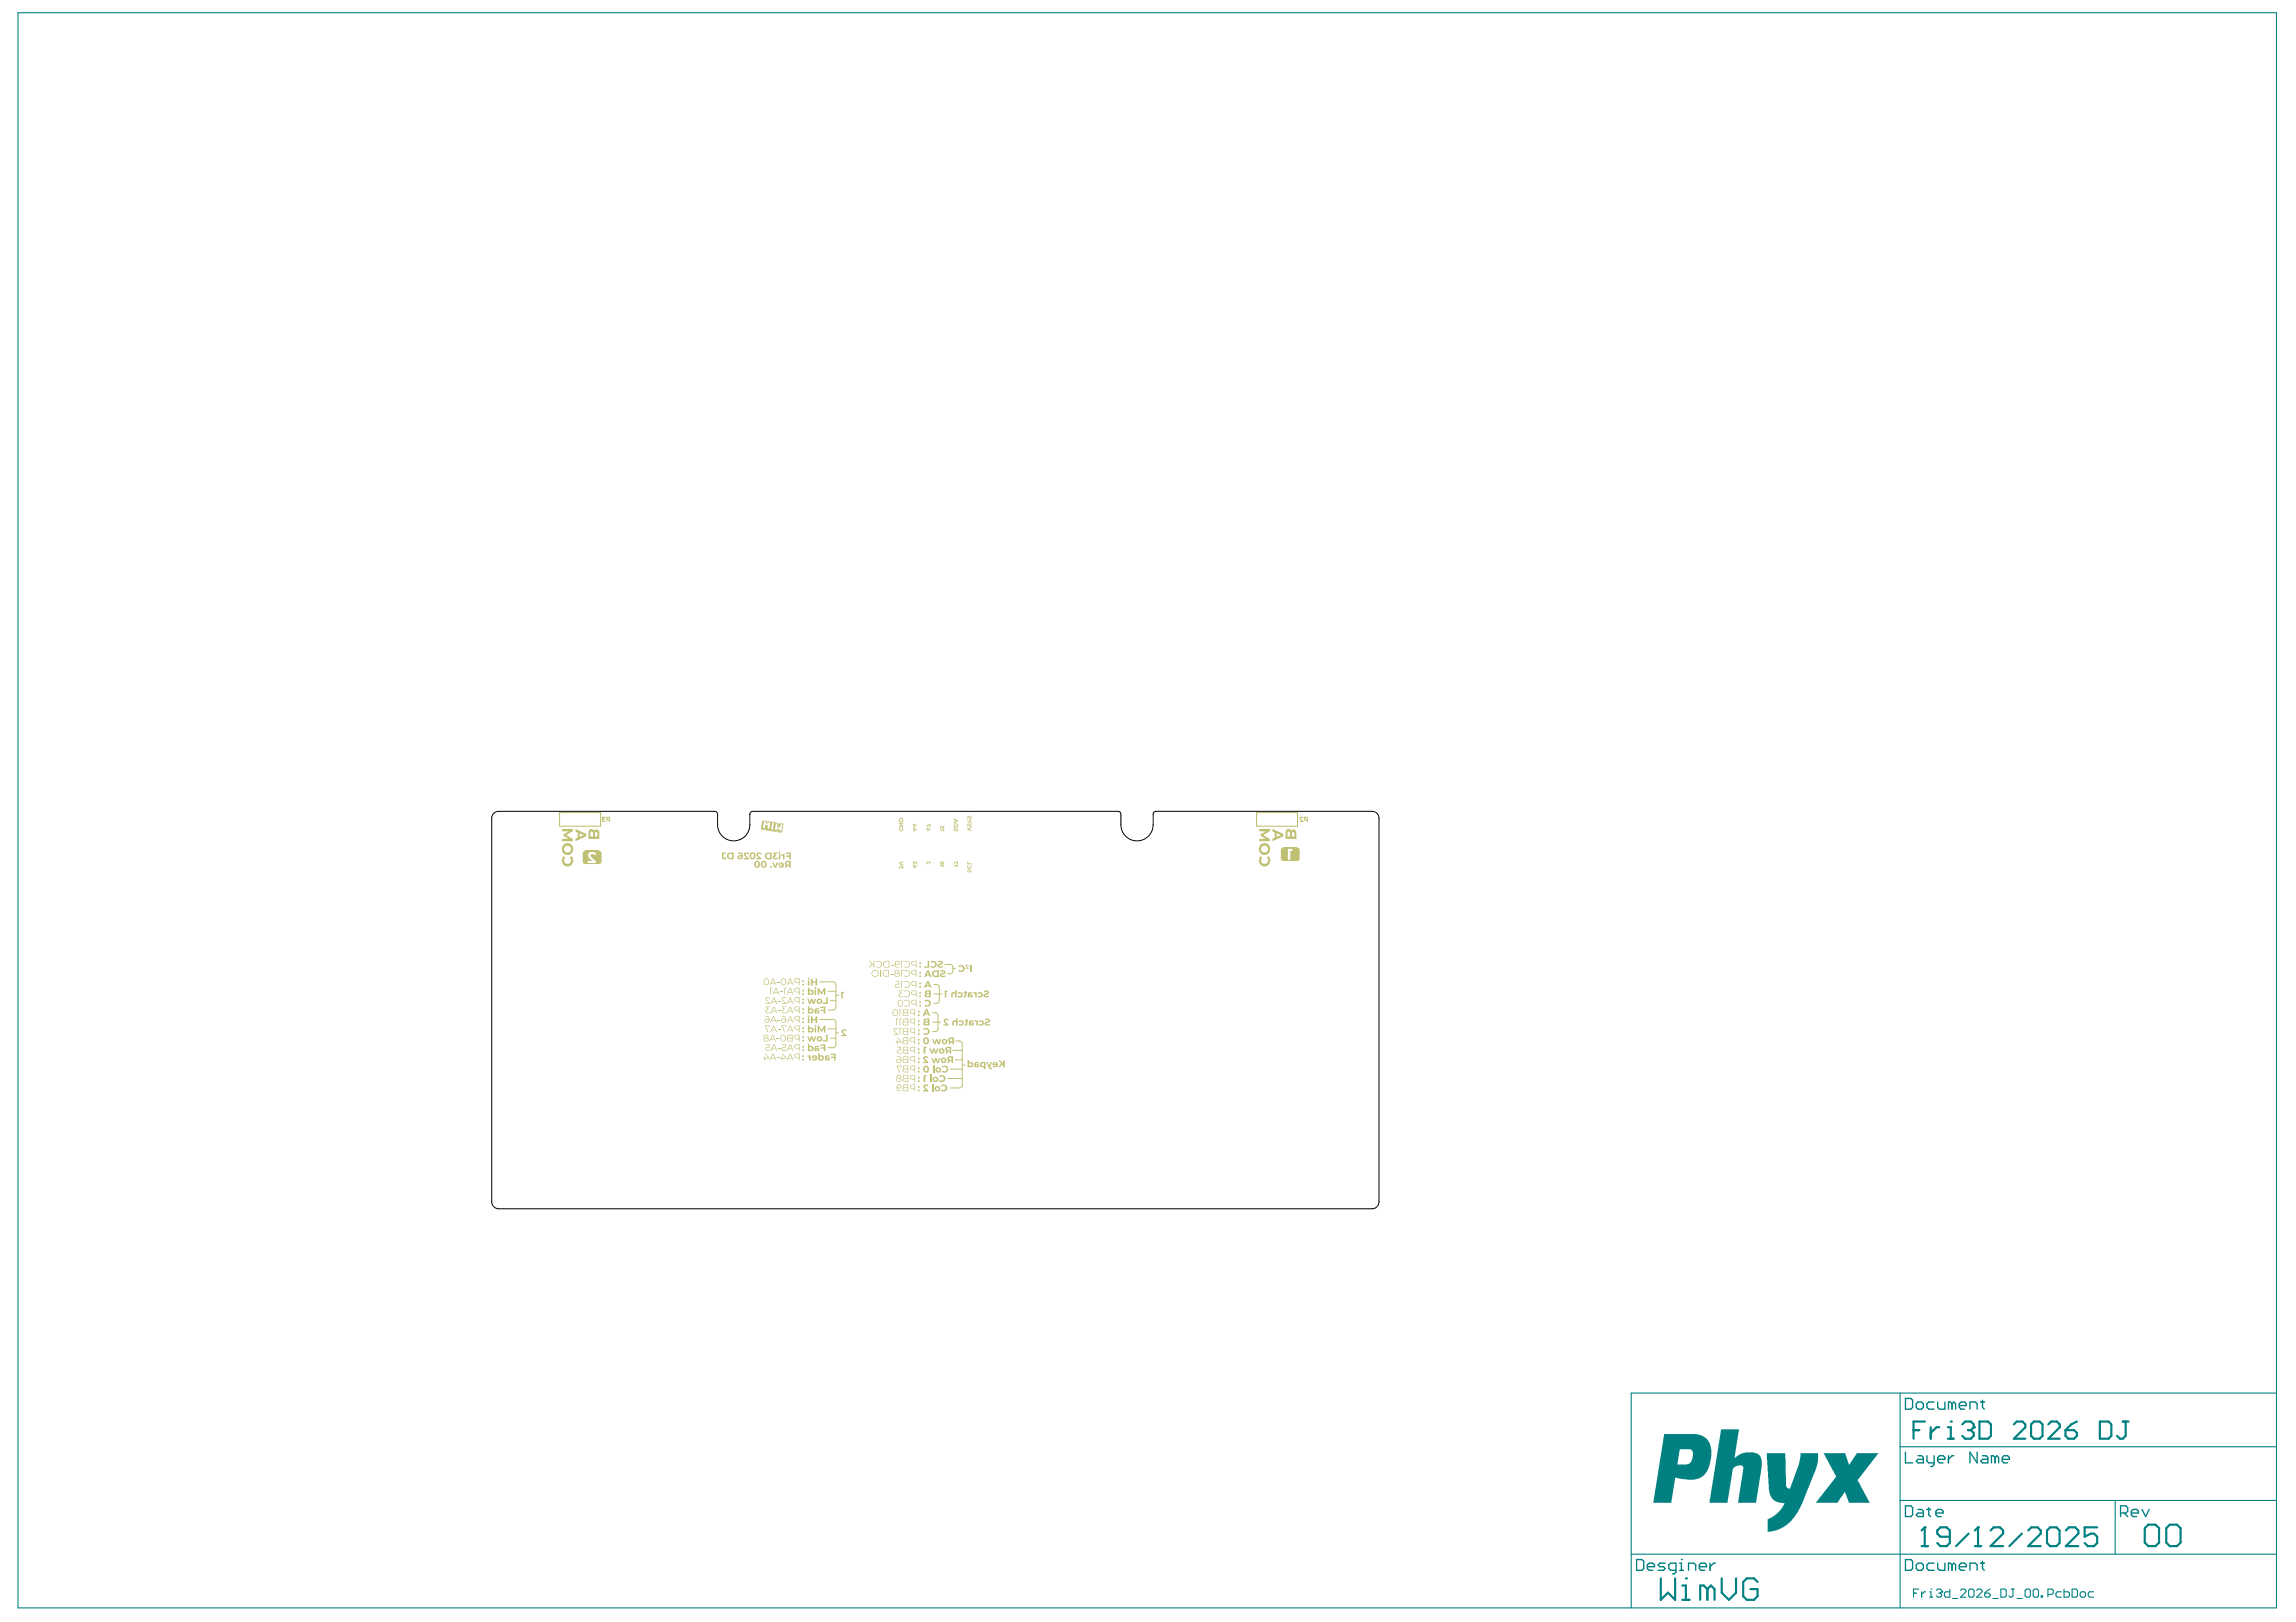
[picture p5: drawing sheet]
<svg xmlns="http://www.w3.org/2000/svg" width="297mm" height="210mm" viewBox="0 0 297 210" stroke-linecap="round" stroke-linejoin="round" font-family="sans-serif">
<g fill="#008080">
<path d="M222.7 185h2.3l-.6 3.7 .7-.5 .7-.2h1.3l.4 .2 .3 .4 .1 .4v.9l-.7 4.6h-2.4l.7-4.2a.58 .58 0 0 0-.1-.6h-.7l-.3 .2a.59 .59 0 0 0-.3 .6l-.6 4h-2.4z"/>
<path d="M228.5 188.1h2.5l.1 4.2v.2l.3 .2 .2-.1 1.1-3.1 .2-.9v-.5h2.3v1l-.3 1.3-1.9 4.6-.8 1.2-1 1.2-1 .5-.8 .3-.7 .1v-1.2a.45 .45 0 0 1 .4-.7l.7-.4 .6-.6 .5-.9h-.7l-.6-.2-.4-.4-.2-.4-.2-.7z"/>
<path d="M235.9 188.1h2.8l.5 1.4 .2-.1 .8-1.3h2.8l-2.6 3.3a.38 .38 0 0 0 .1 .5l1.4 2.6h-2.7l-.5-1.4h-.1l-.9 1.4h-2.8l2.2-2.8 .2-.3a.34 .34 0 0 0 .1-.6z"/>
<path d="M215.3 185.6h4.2l.8 .2 .6 .5 .4 .7 .1 .5-.1 1.4-.2 .8-.3 .7-.5 .6-.3 .2-.8 .3h-.9l-1.6-.3-.5 3.3h-2.3zM217.3 187.5l-.3 2h1.3l.3-.1 .3-.5 .1-.7a.57 .57 0 0 0-.3-.7z"/>
</g>
<g fill="none" stroke="#008080" stroke-width=".14">
<path d="M2.3 1.6h292.2v206.5h-292.2zM245.8 187.2h48.7M245.8 194.2h48.7M245.8 180.3v27.8M273.6 194.2v6.9M294.5 180.3h-83.5v27.8M211 201.1h83.5M247.6 206.2h.3M248.3 205.6h-.7v1.1M248.6 206v.7M249.1 206h-.2l-.3 .3M249.6 206h.2v.7"/>
<path d="M249.6 206.7h.4M249.8 205.6h.1M250.5 205.8l.2-.2h.3l.2 .2v.2M250.9 206.2h.1M251 206.2l.2 .1v.2l-.2 .2h-.3l-.2-.2M251.2 206h.1M251.2 206l-.2 .2M252.3 205.6v1.1h-.6l-.1-.2v-.3l.1-.2h.6M252.6 206.9h.7M253.6 205.8l.2-.2h.4l.1 .2v.2l-.7 .7h.7M254.7 205.8l.2-.2h.3l.2 .2v.7l-.2 .2h-.3l-.2-.2zM255.7 205.8l.2-.2h.3l.2 .2v.2l-.7 .7h.7"/>
<path d="M256.8 206.2h.5l.2 .1v.2l-.2 .2h-.4l-.1-.2zM257.5 205.6l-.4 .2-.3 .4M257.8 206.9h.7M258.9 205.6h.5l.2 .2v.7l-.2 .2h-.5zM260.2 205.6h.4M260.4 205.6v.9l-.2 .2h-.1l-.2-.2M260.9 206.9h.7M262 205.8l.2-.2h.3l.2 .2v.7l-.2 .2h-.3l-.2-.2zM263 205.8l.2-.2h.4l.1 .2v.7l-.1 .2h-.4l-.2-.2zM264.1 206.5h.1v.2h-.1zM264.9 206.3h.6l.1-.1v-.4l-.1-.2h-.6v1.1M266.7 206h-.5l-.2 .2v.3l.2 .2h.5"/>
<path d="M267 205.6v1.1h.6l.1-.2v-.3l-.1-.2h-.6M268.1 205.6h.5l.2 .2v.7l-.2 .2h-.5zM269.3 206h.3l.2 .2v.3l-.2 .2h-.3l-.2-.2v-.3zM270.9 206h-.6l-.1 .2v.3l.1 .2h.6"/>
</g>
<g fill="none" stroke="#008080" stroke-width=".17">
<path d="M246.5 181h.7l.2 .2v.9l-.2 .3h-.7zM246.5 187.9v1.4h.9M246.5 194.9h.7l.2 .2v.9l-.2 .3h-.7zM247.9 181.7l.2-.3h.5l.2 .3v.4l-.2 .3h-.5l-.2-.3zM248.1 188.4h.5l.2 .2v.7h-.7l-.2-.2 .2-.3h.7M248.1 195.3h.5l.2 .3v.7h-.7l-.2-.3 .2-.2h.7M249.3 188.4v.7l.2 .2h.7M249.3 195.3h.5M249.5 195.1v.9l.3 .3M250.2 181.4h-.7l-.2 .3v.4l.2 .3h.7M250.2 188.4v1.1l-.2 .3h-.2M250.5 195.8h.9v-.2l-.3-.3h-.4l-.2 .3v.4l.2 .3h.4"/>
<path d="M250.7 181.4v.7l.2 .3h.7v-1M250.7 188.8h.9v-.2l-.2-.2h-.5l-.2 .2v.5l.2 .2h.5M252.1 188.4v.9M252.5 181.7l-.2-.3h-.2v1M252.5 181.7v.7M252.5 181.7l.3-.3 .2 .3v.7M252.8 188.4h-.3l-.4 .4M253.5 181.9h.9v-.2l-.2-.3h-.5l-.2 .3v.4l.2 .3h.5M254.9 182.4v-1h.7l.2 .3v.7M255.8 187.9v1.4l-.9-1.4v1.4M256.2 181.4h.5M256.5 188.4h.4l.3 .2v.7h-.7l-.3-.2 .3-.3h.7"/>
<path d="M256.5 181.2v.9l.2 .3M258.1 188.6l-.2-.2h-.3v.9M258.1 188.6v.7M258.1 188.6l.2-.2 .3 .2v.7M259 188.8h1v-.2l-.3-.2h-.4l-.3 .2v.5l.3 .2h.4M274.3 195.8h.7l.3-.2v-.5l-.3-.2h-.7v1.4M274.8 195.8l.5 .5M275.7 195.8h1v-.2l-.3-.3h-.4l-.3 .3v.4l.3 .3h.4M277.1 195.3l.5 1 .4-1M211.7 201.8h.7l.3 .3v.9l-.3 .2h-.7zM213.1 202.7h.9v-.2l-.2-.2h-.4l-.3 .2v.5l.3 .2h.4M215.4 202.3h-.7l-.2 .2 .2 .2h.5l.2 .3-.2 .2h-.7"/>
<path d="M216.8 203.2h-.7l-.2-.2v-.5l.2-.2h.7v1.1l-.2 .3h-.2M217.3 203.2h.5M217.3 202.3h.2v.9M217.5 201.8h.1M218.5 203.2v-.9h.6l.3 .2v.7M219.8 202.7h1v-.2l-.3-.2h-.4l-.3 .2v.5l.3 .2h.4M221.2 202.3v.9M221.9 202.3h-.2l-.5 .4M246.5 201.8h.7l.2 .3v.9l-.2 .2h-.7zM247.9 202.5l.2-.2h.5l.2 .2v.5l-.2 .2h-.5l-.2-.2zM250.2 202.3h-.7l-.2 .2v.5l.2 .2h.7M250.7 202.3v.7l.2 .2h.7v-.9"/>
<path d="M252.5 202.5l-.2-.2h-.2v.9M252.5 202.5v.7M252.5 202.5l.3-.2 .2 .2v.7M253.5 202.7h.9v-.2l-.2-.2h-.5l-.2 .2v.5l.2 .2h.5M254.9 203.2v-.9h.7l.2 .2v.7M256.2 202.3h.5M256.5 202.1v.9l.2 .2"/>
</g>
<g fill="none" stroke="#008080" stroke-width=".28">
<path d="M247.6 185.1h.7M249 197.7h.1M249 197.7v2.4M249 197.7l-.4 .4M249 184h-1.4v2.2M249.8 184.7v1.5M250.9 184.7h-.4l-.7 .7M252 184.7h.4v1.5M252 186.2h.7M252.3 198.9h-1.3l-.4-.4v-.4l.4-.4h.8l.5 .4v1.6l-.5 .4h-.8l-.4-.4M252.4 184h.1M253.9 184.3l.3-.3h.8l.3 .3v.4"/>
<path d="M254.6 185.1h.4M254.7 198.5l-1.6 1.6M255 185.1l.3 .3v.4l-.3 .4h-.8l-.3-.4M255.3 184.7h.1M255.3 184.7l-.3 .4M255.9 197.7h.1M255.9 197.7v2.4M255.9 197.7l-.4 .4M256.1 184h1.1l.4 .3v1.5l-.4 .4h-1.1zM257.5 198.1l.4-.4h.8l.4 .4v.4l-1.6 1.6h1.6M260.5 184.3l.4-.3h.8l.3 .3v.4l-1.5 1.5h1.5M261.6 198.5l-1.6 1.6"/>
<path d="M262.4 198.1l.4-.4h.8l.4 .4v.4l-1.6 1.6h1.6M262.8 184.3l.3-.3h.8l.3 .3v1.5l-.3 .4h-.8l-.3-.4zM264.8 198.1l.4-.4h.8l.5 .4v1.6l-.5 .4h-.8l-.4-.4zM265 184.3l.4-.3h.7l.4 .3v.4l-1.5 1.5h1.5M267.2 185.1h1.1l.4 .3v.4l-.4 .4h-.7l-.4-.4zM267.3 198.1l.4-.4h.8l.4 .4v.4l-1.6 1.6h1.6M268.7 184l-.7 .3-.8 .8M271.3 197.7h-1.6v1.2l.8-.4h.4l.4 .4v.8l-.4 .4h-.8l-.4-.4M271.7 184h1.1l.3 .3v1.5l-.3 .4h-1.1zM274.6 184h.8M275 184v1.8l-.4 .4h-.3l-.4-.4M277.5 197.8l.4-.5h1l.4 .5v1.8l-.4 .5h-1l-.4-.5z"/>
<path d="M280.3 197.8l.4-.5h.9l.5 .5v1.8l-.5 .5h-.9l-.4-.5zM214.9 204.3v2.7l.9-.9 .9 .9v-2.7M217.6 207h1M217.6 205.2h.5v1.8M218.1 204.3h.1M220.9 205.6l-.5-.4h-.4v1.8M220.9 205.6v1.4M220.9 205.6l.5-.4 .4 .4v1.4M222.7 204.3v1.8l1 .9 .9-.9v-1.8M227.4 204.7l-.5-.4h-.9l-.5 .4v1.9l.5 .4h.9l.5-.4v-1h-.9M248.6 200.1h.8M255.5 200.1h.8"/>
</g>
<g fill="#c0c073">
<path d="M167.8 109.7h.2l.1 .3v1.1l-.2 .3h-.1z"/>
<path d="M165.8 109.8l.3-.1v1.7h-.2l-.2-.3z"/>
<path d="M75.4 110.2l.3-.1v1.7h-.2l-.1-.3z"/>
<path d="M77.5 110.1h.2l.1 .3v1.1l-.3 .3z"/>
</g>
<path d="M72.4 105.2h5.3v1.7h-5.3zM162.6 105.2h5.3v1.7h-5.3z" fill="none" stroke="#c0c073" stroke-width=".14"/>
<g fill="none" stroke="#c0c073" stroke-width=".13">
<path d="M106.1 131.9h1.7M106.1 127.1h1.7M107.1 135.6h.7M107.1 133.1h1M107.1 130.7h.7M107.1 128.3h1M107.4 134.4h.7M107.4 129.5h.7M108.1 127.4v3M108.1 132.3v2.9M108.1 133.7h.4M108.1 128.8h.4"/>
<path d="M120.7 133.5h.3M120.7 131.1h.3M120.7 132.3h1M120.8 128.6h1.1M120.8 127.4h.4M120.8 129.8h.4M121.4 131.4v1.7M121.5 127.8v1.7M122.2 124.8h.7M122.6 126h.3M122.6 139.6h1.9M122.9 138.4h1.6"/>
<path d="M123.3 125.2v.5M123.3 125.3h.3M123.3 135.9h1.2M123.6 134.7h.5M123.6 137.1h.9M124.5 137.8h.3M124.5 135.1v5.3M122.9 140.8h1.2"/>
</g>
<g fill="#c0c073">
<path d="M101.6 110.3h.7v.9h-.2v-.3h-.4v-.2h.4v-.2h-.5z"/>
<path d="M101.1 110.5l.2 .1v-.1h.2v.7h-.2v-.4l-.2-.1z"/>
<path d="M100 110.3h.6v.2h-.4l.2 .2v.1h-.1a.13 .13 0 0 0-.1 .2 .13 .13 0 0 0 .2 0h.2l.1 .1-.4 .1-.3-.1v-.3l.2-.1z"/>
<path d="M97.9 110.4l.3-.1 .3 .2-.1 .1-.1-.1h-.2v.2l.4 .4v.1h-.7v-.2h.4l-.3-.2z"/>
<path d="M96.3 110.5l.2-.2 .4 .1-.1 .2-.1-.1h-.2v.2l.4 .4v.1h-.7v-.2h.4l-.3-.3z"/>
<path d="M93.4 110.3h.5v.2h-.3v.4l.1 .2 .2-.1 .1 .1v.1h-.3l-.2-.1z"/>
<path d="M99.9 111.6h.2l.2 .5 .2-.5h.2l-.3 .7h-.2z"/>
<path d="M101.2 129.1l.1-.1 .4 .1v.1l-.4-.1-.1 .2 .5 .6h-.6v-.1h.5l-.4-.4z"/>
<path d="M100.7 129.6h.3h-.3z"/>
<path d="M99.1 129.1l.3-.1 .3 .2-.4-.1-.2 .1 .1 .2 .4 .5h-.6v-.1h.5l-.4-.4z"/>
<path d="M120.2 135.7h.2l.2 .4 .1-.4h.2l.2 .4 .1-.4h.2l-.2 .6h-.2l-.2-.4-.1 .4h-.2z"/>
<path d="M119.5 135.5h.4v.1h-.2v.7h-.2z"/>
<path d="M123.4 112h.5v.2h-.1v-.1h-.4z"/>
<path d="M123.4 111.7l.5-.2v.4h-.2l.1-.3-.4 .2z"/>
<path d="M106.1 135.1h.7v.9h-.2v-.3h-.4v-.2h.4v-.2h-.5z"/>
<path d="M101.2 136.3l.5 .6v.1h-.5v.2h-.1v-.2h-.1v-.1h.1v-.2h.1v.2h.4z"/>
<path d="M100.5 136.8h.4v.1h-.4z"/>
<path d="M98.9 136.3h.1l.5 .6v.1h-.5v.2h-.1v-.2h-.2v-.1h.2v-.2h.1v.2h.4z"/>
<path d="M101.5 127.8h.3v.1h-.2v.8h-.1z"/>
<path d="M100.9 128.3h.4v.1h-.4z"/>
<path d="M99.6 127.8h.3v.1h-.2v.8h-.1z"/>
<path d="M104.9 126.7h.2v.3h.4v-.3h.2v.8h-.2v-.3h-.4v.3h-.2z"/>
<path d="M100.5 134.4h.3v.1h-.3z"/>
<path d="M121.6 107.4h.6v.2h-.2v-.1h-.4z"/>
<path d="M121.6 106.9h.3l.1 .2v-.2h.2v.3h-.3v-.2h-.2l.1 .2-.1 .1z"/>
<path d="M107.5 136.4h.6v.8h-.2v-.3h-.4v-.1h.4v-.3h-.4z"/>
<path d="M104.5 136.6h.2h.2v.6h-.2v-.4l-.2-.1z"/>
<path d="M163 110.9l.1-.1 .2 .2-.1 .3v.3l.2 .2h.3l.3-.3v-.3l-.1-.2 .2-.2 .2 .5-.1 .6-.5 .2-.6-.1-.2-.6z"/>
<path d="M162.9 107.3h1.4v.2l-.9 .6 .9 .5v.3h-1.4v-.3h.8l-.7-.5v-.1l.7-.4h-.8z"/>
<path d="M119.6 129.5l.5-.1 .2 .1 .1 .2v.4l-.3 .2-.4-.1-.1-.1 .1-.1 .2 .1 .2-.1 .1-.2-.1-.2h-.4z"/>
<path d="M106.1 130.3h.7v.9h-.2v-.4h-.4v-.1h.4v-.3h-.5z"/>
<path d="M129.2 137.2h.2l.4 .4v-.4h.2v.9h-.2v-.2l-.2-.1-.2 .3h-.3l.4-.5z"/>
<path d="M127.6 137.4h.2l.2 .5 .2-.5h.2l-.3 .7 .2 .1 .1 .1-.3 .1-.2-.2z"/>
<path d="M117 125.6l.2-.1 .4 .1 .1 .3v.3l-.4 .2-.3-.1v-.1l.2 .1h.3l.1-.4-.1-.3h-.3l-.2 .1z"/>
<path d="M116.6 125.5h.3v.1h-.2v.8h-.1z"/>
<path d="M115.2 126h.4v.1h-.4z"/>
<path d="M113.9 125.5h.1v.9h-.1z"/>
<path d="M125.2 112.5h.2l.1 .3 .1-.1-.1-.1 .2-.1v.4h-.2l-.2-.3v.3h-.1z"/>
<path d="M125.2 112h.1l-.1 .2 .2 .1h.2l-.1-.3h.2v.2l-.1 .2h-.4l-.1-.2z"/>
<path d="M125.2 111.5v.2h.5v.1h-.5z"/>
<path d="M121.5 139.3l.2-.2 .4 .1 .2 .2v.4l-.3 .2h-.4l-.1-.1 .1-.1 .2 .1 .2-.1 .1-.3-.2-.2h-.2l-.1 .1z"/>
<path d="M120.3 139.1h.2v.9h-.2z"/>
<path d="M119.5 139.1h.4v.2h-.2v.7h-.2z"/>
<path d="M116.4 133h.3v.1h-.2v.8h-.1z"/>
<path d="M115.6 133.1l.2-.1 .4 .1-.1 .1-.3-.1-.1 .2 .5 .6h-.6v-.1h.4l-.4-.4z"/>
<path d="M125.5 124.9h.2v.9h-.2z"/>
<path d="M124.9 124.9l.3-.1 .2 .1-.3 .1 .2 .4h-.4v-.1h.2l-.2-.2z"/>
<path d="M124 125l.3-.1 .3 .1 .2 .3-.1 .4-.3 .1-.4-.1v-.1l.1-.1 .2 .1h.2l.1-.3-.2-.2-.3 .1z"/>
<path d="M127.4 131.9l.4-.1 .3 .2-.1 .3-.4 .1a.25 .25 0 0 0 .4 .1l.1 .1-.2 .1h-.3l-.2-.1v-.3l.5-.2a.16 .16 0 0 0-.1-.1 .16 .16 0 0 0-.2 0l-.1 .1z"/>
<path d="M126.6 132.1l.3-.1 .2 .1 .2 .2v.3l-.2 .1h-.4l-.1-.1 .2-.1 .2 .1 .1-.3-.1-.1-.2 .1z"/>
<path d="M126.1 132l.2 .1v-.1h.2v.7h-.2v-.4l-.2-.1z"/>
<path d="M124.8 132.1h.2v-.2h.2v.2h.1l-.2 .6h-.3v-.1l.2-.1v-.3h-.2z"/>
<path d="M124 132.1l.3-.1 .2 .1 .2 .2-.1 .3-.2 .1h-.3l-.1-.1 .2-.1 .2 .1 .1-.3-.1-.1-.2 .1z"/>
<path d="M123.3 132.1l.2-.1 .2 .1v-.3h.2v.9h-.2v-.4l-.1-.1-.2 .1v.4h-.2z"/>
<path d="M122.1 132l.2-.2 .4 .2-.1 .1-.1-.1-.2 .1 .4 .5v.1h-.7v-.1h.4l-.3-.3z"/>
<path d="M118.1 112h.1v-.1l.2 .1-.1 .2 .3-.2v.1l-.4 .3v-.3h-.1z"/>
<path d="M118.1 111.5h.2l.1 .1 .2-.1v.4h-.1v-.3l-.2 .1-.1-.1v.2l-.1 .1z"/>
<path d="M118.1 107.2h.1v-.1l.2 .1-.1 .2 .3-.2v.1l-.4 .3v-.3h-.1z"/>
<path d="M118.1 106.7h.1v-.1l.2 .1-.1 .2 .3-.2v.1l-.4 .3v-.3h-.1z"/>
<path d="M117 129.5l.2-.1h.3l.2 .3v.4l-.3 .2-.4-.1v-.1l.2 .1h.3l.1-.2v-.3l-.2-.2h-.2l-.2 .1z"/>
<path d="M121.7 140.5l.3-.2 .4 .1 .2 .3-.1 .3-.3 .2h-.4l-.1-.1 .2-.1 .1 .1 .2-.1 .1-.3-.1-.2h-.2l-.1 .1z"/>
<path d="M120.6 140.3h.2v.9h-.2z"/>
<path d="M119.5 140.5l.2-.2 .4 .2-.1 .1-.3-.1-.1 .1 .5 .5v.1h-.7v-.1h.4l-.3-.3z"/>
<path d="M117 127h.4l.3 .2v.3l-.1 .3h-.4l-.2-.1v-.1l.2 .2 .2-.1 .2-.2-.1-.4-.3-.1-.2 .1z"/>
<path d="M116.6 127h.3h-.2v.8h-.1z"/>
<path d="M115.8 127h.5l.1 .4h-.4l-.1 .2 .1 .2 .4-.1v.1h-.4l-.2-.1 .1-.3 .4-.1-.1-.3h-.4z"/>
<path d="M106.9 129h.2v.9h-.7v-.2h.5z"/>
<path d="M104.4 129.2h.2l.2 .5 .1-.5h.2l.2 .5 .1-.5h.2l-.2 .7h-.2l-.2-.4-.1 .4h-.2z"/>
<path d="M121.6 125.6l.4-.1 .3 .2v.3l-.3 .1a.13 .13 0 0 0-.2 .1 .13 .13 0 0 0 .1 .1 .13 .13 0 0 0 .1 0l.3-.1v.2l-.4 .1-.3-.2 .1-.3 .4-.2-.1-.1-.3 .1z"/>
<path d="M119.4 133.2l.2-.2 .5 .1 .2 .3-.1 .4-.3 .1-.4-.1v-.2l.2 .2 .2-.1 .2-.3-.2-.2-.4 .1z"/>
<path d="M101.1 132.7h.6v.2h-.1v-.1h-.4l.4 .8h-.1z"/>
<path d="M100.6 133.2h.4v.1h-.4z"/>
<path d="M99 132.7h.6v.2h-.1v-.1h-.4l.3 .8h-.1z"/>
<path d="M116.4 131.8h.3v.1h-.2v.8h-.1z"/>
<path d="M115.9 131.8h.3v.1h-.2v.8h-.1z"/>
<path d="M108.9 133.3l.2-.1 .4 .1v.1l-.1 .1-.3-.1v.1l.4 .5v.1h-.7v-.2h.4l-.3-.3z"/>
<path d="M125.2 107.2l.5-.2v.1l-.4 .2 .4 .1v.2l-.5-.2z"/>
<path d="M125.2 106.6h.2l.1 .3v-.3h.2v.3l-.2 .1-.2-.3v.3h-.1z"/>
<path d="M125.2 106.2h.1l.4-.2v.1l-.3 .2 .3 .1v.1l-.4-.2h-.1z"/>
<path d="M125.2 105.6h.2l.2 .3-.1-.3h.2v.3l-.2 .1-.2-.3v.3h-.1z"/>
<path d="M120.6 134.5h.2l.1 .4 .2-.4h.2l.1 .4 .2-.4h.2l-.3 .6h-.2l-.1-.4-.2 .4h-.2z"/>
<path d="M116.4 112.1h.1l.1 .1 .3-.1v.3h-.2v-.2l-.1 .1-.2-.1 .1 .2-.1 .1z"/>
<path d="M116.3 111.7l.6-.2v.1l-.4 .1 .4 .2v.1l-.6-.2z"/>
<path d="M108.8 128.4h.4v.1h-.2v.7h-.2z"/>
<path d="M119.9 111.5v.2l.2-.2h.2l.1 .3-.1 .1v-.3h-.1l-.3 .3z"/>
<path d="M104.9 131.5h.2v.4h.4v-.4h.2v.9h-.2v-.4h-.4v.4h-.2z"/>
<path d="M121.8 138l.3-.1 .3 .1 .3 .2-.1 .4-.3 .2-.4-.1h-.1l.2-.2 .3 .1 .2-.3-.2-.2-.3 .1z"/>
<path d="M120.7 137.9h.2v.9h-.2z"/>
<path d="M121.3 124.4l.4-.1 .3 .2-.1 .3-.4 .1a.1 .1 0 0 0 0 .2 .1 .1 0 0 0 .1 0l.3-.1 .1 .1-.4 .1-.3-.1v-.3l.5-.2-.1-.1-.3 .1z"/>
<path d="M120.4 124.5l.3-.2 .3 .1 .2 .4-.1 .3-.3 .1-.4-.1 .1-.1 .3 .1 .2-.4-.1-.2h-.2l-.2 .1z"/>
<path d="M120 124.3h.2v.9h-.6v-.1h.4z"/>
<path d="M117 124.4l.4-.1 .2 .2 .1 .4-.2 .3h-.3l-.2-.1 .2 .1 .3-.1 .1-.2v-.3l-.1-.1-.2-.1-.3 .1z"/>
<path d="M116.6 124.3h.3v.1h-.2v.8h-.1z"/>
<path d="M115.3 124.9h.3h-.3z"/>
<path d="M113.3 124.5l.2-.2 .5 .2 .1 .2-.1 .4-.3 .1h-.3l-.1-.1h.1l.2 .1 .2-.1 .2-.3-.2-.3z"/>
<path d="M112.4 124.3h.1l.5 .6v-.6h.1v.9h-.1v-.2l-.2-.2-.3 .4h-.1l.4-.4z"/>
<path d="M101.2 130.3h.5h-.4l.2 .4h-.2l-.1 .2 .2 .2 .3-.1v.1h-.2h-.3v-.4l.2-.1z"/>
<path d="M100.7 130.8h.3h-.3z"/>
<path d="M99.1 130.3h.5h-.4l.2 .4-.3 .1 .1 .2 .2 .1 .2-.1v.1h-.3l-.2-.1v-.2l.2-.2z"/>
<path d="M100.7 110.3a.15 .15 0 0 0 .3 0 .15 .15 0 0 0-.3 0zM100.8 110.5v.7h.2v-.7z"/>
<path d="M99.2 110.6l.4-.1v.5h-.4zM99 110.5l-.1 .4 .1 .2 .4 .1h.4v-.9h-.5z"/>
<path d="M97.2 110.5h.2l.1 .1-.1 .4-.2-.1zM97.1 110.5l-.1 .2 .1 .4 .1 .1h.4l.1-.4v-.3l-.3-.2z"/>
<path d="M95.4 110.4l.1 .1h.3l.1 .2h-.4l-.1 .4 .2 .1h.4l.1-.3v-.4l-.3-.2zM95.6 110.9a.15 .15 0 0 1 .3 0 .15 .15 0 0 1-.3 0z"/>
<path d="M94.3 110.6l.4-.1v.5h-.4zM94.1 110.5l-.1 .4 .1 .2 .4 .1h.4v-.9h-.5z"/>
<path d="M101.8 111.6h.3v.3h-.3zM101.6 111.5l-.1 .3 .2 .2-.2 .3h.2l.2-.3h.2v.3h.2v-.9h-.6z"/>
<path d="M100.9 111.8h.2l.1 .1h-.3zM100.8 111.7l-.1 .3h.5l-.1 .1h-.2l-.1 .1 .3 .1 .3-.2v-.2l-.1-.2-.3-.1z"/>
<path d="M98.7 111.6h.1l.2 .1v.3l-.1 .1-.2-.1zM98.6 111.5l-.2 .3 .1 .3 .2 .2h.3l.2-.3-.1-.4-.2-.2z"/>
<path d="M97.8 111.6h.1h.2v.4l-.1 .1-.2-.1zM97.6 111.5v.6l.3 .2h.3l.1-.4v-.3l-.4-.2z"/>
<path d="M102.9 129.2l.4-.1v.5l-.4-.1-.1-.1zM102.8 129.2v.3l.2 .1h.3v.3h.1v-.9l-.4 .1z"/>
<path d="M102.2 129.1l.2 .5h-.4zM102.2 129l-.4 .9h.1l.1-.2h.5l.1 .2h.1l-.4-.9z"/>
<path d="M100.1 129.1l.2 .5h-.4zM100.1 129l-.4 .9h.1l.1-.2h.5l.1 .2h.1l-.4-.9z"/>
<path d="M117.9 140.5l.4-.1v.5l-.4-.1-.1-.1zM117.8 140.4l-.1 .2 .1 .2 .2 .1h.3v.3h.1v-.9z"/>
<path d="M116.9 140.5l.5-.1v.3h-.5zM116.9 140.9l.5-.1v.3h-.5zM116.9 140.4l-.1 .2 .1 .2-.1 .1v.2l.7 .1v-.9z"/>
<path d="M116.1 140.6a.2 .2 0 0 1 .4 0 .2 .2 0 0 1-.4 0zM116.1 140.5l-.1 .1v.4l.2 .2h.4v-.1l-.2 .1-.3-.2v-.3l.1 .2 .3-.1 .1-.1v-.3l-.3-.1z"/>
<path d="M122.5 135.7l.4-.1v.3h-.3zM122.4 135.6l-.1 .3 .2 .2-.2 .2h.2l.2-.2h.2v.2h.2v-.8h-.5z"/>
<path d="M121.6 136a.2 .2 0 0 1 .4 0 .2 .2 0 0 1-.4 0zM121.5 136a.36 .36 0 0 0 .7 0 .36 .36 0 0 0-.7 0z"/>
<path d="M118.7 135.8a.15 .15 0 0 0 .3 0 .15 .15 0 0 0-.3 0zM118.7 136.2a.15 .15 0 0 0 .3 0 .15 .15 0 0 0-.3 0z"/>
<path d="M117.8 139.3l.5-.1v.4h-.4zM117.8 139.2l-.1 .4 .3 .1h.3v.3h.1v-.9z"/>
<path d="M116.9 139.2h.5v.3h-.5zM116.9 139.7l.5-.1v.3h-.5zM116.9 139.2l-.1 .2 .1 .1-.1 .2v.2l.7 .1v-.9z"/>
<path d="M116.1 139.4a.2 .2 0 0 1 .4 0 .2 .2 0 0 1-.4 0zM116.1 139.6h.3l.1 .2-.2 .1h-.2l-.1-.1zM116 139.2v.2l.1 .1-.1 .2v.2l.2 .1 .4-.1v-.2l-.2-.2 .2-.1v-.2l-.3-.1z"/>
<path d="M105.6 135.7h.2v.1l-.1 .1zM105.5 135.4l-.1 .6h.2v-.1l.1 .1h.3v-.3l-.4-.1 .1-.1 .2 .1 .1-.2-.2-.1z"/>
<path d="M104.5 135.1v.9h.2v-.1l.2 .1h.2l.2-.3-.1-.2-.2-.2-.3 .1v-.3zM104.7 135.7a.2 .2 0 0 1 .4 0 .2 .2 0 0 1-.4 0z"/>
<path d="M103.8 135.5a.12 .12 0 0 0 .2 0 .12 .12 0 0 0-.2 0zM103.8 135.9a.12 .12 0 0 0 .2 0 .12 .12 0 0 0-.2 0z"/>
<path d="M102.9 136.5l.4-.1v.5l-.4-.1-.1-.1zM102.8 136.5v.3l.2 .1h.3v.3h.1v-.9h-.4z"/>
<path d="M102.2 136.4l.2 .5h-.4zM102.2 136.3l-.4 .9h.1l.1-.2h.5l.1 .2h.1l-.4-.9z"/>
<path d="M100 136.4l.2 .5h-.4zM100 136.3l-.4 .9h.1l.1-.2h.5l.1 .2h.1l-.5-.9z"/>
<path d="M102.9 128l.1-.1h.3v.5l-.4-.1zM102.8 127.9v.1v.3l.5 .1v.3h.1v-.9z"/>
<path d="M102.2 127.9l.2 .5h-.4zM102.2 127.8l-.4 .9h.1l.1-.2h.5l.1 .2h.1l-.4-.9z"/>
<path d="M100.4 127.9l.2 .5h-.4zM100.3 127.8l-.4 .9h.1l.1-.2h.5l.1 .2h.1l-.4-.9z"/>
<path d="M104.5 126.7a.11 .11 0 0 0 .2 0 .11 .11 0 0 0-.2 0zM104.5 126.9v.6h.2v-.6z"/>
<path d="M103.8 127a.12 .12 0 0 0 .2 0 .12 .12 0 0 0-.2 0zM103.8 127.4a.12 .12 0 0 0 .2 0 .12 .12 0 0 0-.2 0z"/>
<path d="M102.9 134.1l.4-.1v.4h-.4l-.1-.1zM102.8 134v.4l.2 .1h.3v.3h.1v-.9h-.4z"/>
<path d="M102 134.1l.4-.1v.3h-.4zM101.9 134.4h.5v.3h-.5zM101.9 134v.2l.1 .1-.2 .2v.2l.2 .1h.5v-.9h-.5z"/>
<path d="M101.1 134.1l.3-.1 .1 .1 .1 .3-.2 .3h-.2l-.1-.2zM101.1 134l-.1 .3v.3l.3 .2 .2-.1 .2-.2-.1-.4-.2-.2z"/>
<path d="M100 134l.2 .5h-.5zM99.9 133.9l-.4 .9h.1l.1-.3h.5l.1 .3h.1l-.4-.9z"/>
<path d="M98.9 134h.4v.2l-.1 .1h-.2zM98.9 134.4h.3l.2 .2-.1 .1h-.3l-.1-.1zM98.8 134v.2l.1 .1-.1 .2v.2l.2 .1 .3-.1 .1-.1v-.2l-.1-.1 .1-.1v-.2l-.2-.1z"/>
<path d="M106.9 136.9l.2 .1 .1 .1h-.2zM106.8 136.6l-.1 .6h.2h.3l.1-.1v-.2l-.4-.1 .1-.1 .3 .1v-.2h-.4z"/>
<path d="M105.9 136.3v.9h.6l.1-.2v-.3l-.2-.1h-.3v-.3zM106 136.9a.2 .2 0 0 1 .4 0 .2 .2 0 0 1-.4 0z"/>
<path d="M105.2 136.7h.2l.1 .1h-.3zM105.1 136.7l-.1 .2h.5l-.1 .2-.2-.1-.1 .2h.3l.3-.1v-.3l-.1-.2h-.3z"/>
<path d="M103.8 136.7a.12 .12 0 0 0 .2 0 .12 .12 0 0 0-.2 0zM103.8 137.1a.12 .12 0 0 0 .2 0 .12 .12 0 0 0-.2 0z"/>
<path d="M167.2 107.7h.2l.1 .5h-.4zM166.6 107.7a.18 .18 0 0 1 .2-.1 .18 .18 0 0 1 .1 .2v.4h-.3zM166.4 107.4l-.1 .3v.9h1.4v-.9l-.1-.3-.3-.1-.3 .2-.1-.2h-.2z"/>
<path d="M165.2 107.8l.5 .3-.5 .2zM164.6 107.3v.3l.3 .1v.7l-.3 .1v.4l1.4-.7v-.3z"/>
<path d="M163.2 109.9a.45 .45 0 0 1 .9 0 .45 .45 0 0 1-.9 0zM163.1 109.3l-.2 .5 .1 .6 .5 .2h.3l.3-.1 .1-.2 .1-.3-.1-.6-.5-.3h-.3z"/>
<path d="M118.9 129.7a.12 .12 0 0 0 .2 0 .12 .12 0 0 0-.2 0zM118.9 130.2a.15 .15 0 0 0 .3 0 .15 .15 0 0 0-.3 0z"/>
<path d="M105.6 130.9l.2 .1h-.1zM105.4 130.6v.6h.2v-.1l.3 .1 .1-.1v-.3h-.4l.1-.2 .2 .1 .1-.2h-.4z"/>
<path d="M104.5 130.2v1l.6-.1 .1-.2v-.3l-.2-.1-.3 .1v-.4zM104.7 130.8a.2 .2 0 0 1 .4 0 .2 .2 0 0 1-.4 0z"/>
<path d="M103.8 130.6a.12 .12 0 0 0 .2 0 .12 .12 0 0 0-.2 0zM103.8 131.1a.12 .12 0 0 0 .2 0 .12 .12 0 0 0-.2 0z"/>
<path d="M128.6 137.6h.2l.1 .1h-.3zM128.5 137.5l-.1 .3h.5l-.1 .2-.2-.1-.1 .1 .3 .1 .2-.1 .1-.2-.2-.3-.2-.1z"/>
<path d="M126.8 137.5v.5l.2 .1 .3-.1v.4h.2v-1l-.2 .1-.3-.1zM127 137.8a.18 .18 0 0 1 .3 0 .18 .18 0 0 1-.3 0z"/>
<path d="M126.2 137.8l.3 .1-.2 .1zM126.1 137.5l-.1 .6h.2v-.1l.3 .1 .2-.1-.1-.3h-.4l.1-.1h.3l.1-.1-.4-.1z"/>
<path d="M125.2 137.2v.9h.2v-.1l.1 .1h.3l.1-.3v-.2l-.3-.2-.2 .1v-.3zM125.4 137.8a.18 .18 0 0 1 .3 0 .18 .18 0 0 1-.3 0z"/>
<path d="M118 125.7l.5-.1v.4h-.5zM117.9 125.6v.1v.3l.6 .1v.3h.1v-.9z"/>
<path d="M115.8 125.7l.4-.1 .1 .2-.2 .1h-.1l-.2-.1zM115.8 126.1l.4-.1 .1 .2-.1 .1h-.3l-.1-.1zM115.8 125.6l-.1 .2 .2 .1-.2 .2v.2l.3 .1 .3-.1 .1-.2-.2-.2 .2-.1-.1-.2-.3-.1z"/>
<path d="M114.3 125.7l.3-.1h.3v.7h-.3l-.3-.1v-.2zM114.3 125.7l-.1 .3 .1 .3 .2 .1h.5v-.9h-.5z"/>
<path d="M112.8 126a.4 .4 0 0 1 .8 0 .4 .4 0 0 1-.8 0zM112.8 126a.46 .46 0 0 0 .9 0 .46 .46 0 0 0-.9 0z"/>
<path d="M120.9 139.7a.18 .18 0 0 1 .3 0 .18 .18 0 0 1-.3 0zM120.7 139.7a.36 .36 0 0 0 .7 0 .36 .36 0 0 0-.7 0z"/>
<path d="M118.7 139.5a.15 .15 0 0 0 .3 0 .15 .15 0 0 0-.3 0zM118.7 139.9a.15 .15 0 0 0 .3 0 .15 .15 0 0 0-.3 0z"/>
<path d="M117.8 133.2l.5-.1v.5l-.4-.1zM117.8 133.1l-.1 .4 .2 .1h.4v.3h.1v-.9z"/>
<path d="M116.9 133.2l.5-.1v.3h-.5zM116.9 133.6l.5-.1v.3h-.5zM116.8 133.1v.2l.1 .2-.1 .1v.2l.7 .1v-.9h-.5z"/>
<path d="M125.5 132.4h.3v.1l-.2 .1zM125.4 132.1v.6h.5l.1-.2-.1-.1-.4-.1 .2-.1 .2 .1 .1-.2-.3-.1z"/>
<path d="M117.8 136.9l.5-.1v.4h-.4zM117.8 136.8l-.1 .3 .3 .2h.3v.3h.1v-.9h-.4z"/>
<path d="M116.9 136.8h.5v.3h-.4zM116.9 137.2h.5v.3l-.5-.1zM116.9 136.8l-.1 .2 .1 .1-.1 .1v.3l.7 .1v-.9z"/>
<path d="M116 136.7l.4 .1 .1 .4-.2-.2-.2 .1-.1 .1v.2l.2 .2 .2-.1 .2-.3v-.4l-.3-.1zM116 137.3a.25 .25 0 0 1 .5 0 .25 .25 0 0 1-.5 0z"/>
<path d="M118 129.5h.5v.4h-.5v-.2zM118 129.5l-.1 .1v.3l.6 .1v.3h.1v-.9z"/>
<path d="M116.3 129.5h.3l.1 .2v.3l-.1 .2h-.2l-.1-.2zM116.2 129.5l-.1 .2 .1 .4 .2 .2 .3-.1 .1-.3-.1-.4-.3-.1z"/>
<path d="M121.1 140.9a.2 .2 0 0 1 .4 0 .2 .2 0 0 1-.4 0zM120.9 140.9a.36 .36 0 0 0 .7 0 .36 .36 0 0 0-.7 0z"/>
<path d="M118.7 140.7a.15 .15 0 0 0 .3 0 .15 .15 0 0 0-.3 0zM118.7 141.1a.15 .15 0 0 0 .3 0 .15 .15 0 0 0-.3 0z"/>
<path d="M118 127.1l.5-.1v.5l-.4-.1-.1-.1zM118 127l-.1 .2v.3l.6 .1v.2h.1v-.8z"/>
<path d="M119.9 130.8l.1 .3h-.3zM119.8 130.6l-.4 .9h.2l.1-.2h.4l.1 .2h.2l-.4-.9z"/>
<path d="M118.7 130.9a.15 .15 0 0 0 .3 0 .15 .15 0 0 0-.3 0zM118.7 131.4a.15 .15 0 0 0 .3 0 .15 .15 0 0 0-.3 0z"/>
<path d="M105.8 129.6a.2 .2 0 0 1 .4 0 .2 .2 0 0 1-.4 0zM105.7 129.6a.36 .36 0 0 0 .7 0 .36 .36 0 0 0-.7 0z"/>
<path d="M103.8 129.4a.12 .12 0 0 0 .2 0 .12 .12 0 0 0-.2 0zM103.8 129.8a.13 .13 0 0 0 .2 0 .13 .13 0 0 0-.2 0z"/>
<path d="M120.8 125.8l.5-.1v.6l-.5-.1zM120.7 125.7l-.1 .4 .2 .3h.7v-.8h-.6z"/>
<path d="M120 125.8l.2 .3h-.3zM119.9 125.6l-.4 .8h.3v-.1h.4l.1 .1h.2l-.4-.8z"/>
<path d="M118.9 125.9a.15 .15 0 0 0 .3 0 .15 .15 0 0 0-.3 0zM118.9 126.3a.15 .15 0 0 0 .3 0 .15 .15 0 0 0-.3 0z"/>
<path d="M118.7 133.3a.15 .15 0 0 0 .3 0 .15 .15 0 0 0-.3 0zM118.7 133.8a.15 .15 0 0 0 .3 0 .15 .15 0 0 0-.3 0z"/>
<path d="M102.9 132.8h.4v.4h-.4zM102.8 132.8v.4l.2 .1h.3v.3h.1v-.9h-.4z"/>
<path d="M102.2 132.8l.2 .5h-.4zM102.2 132.7l-.4 .9h.1l.1-.3h.5l.1 .3h.1l-.4-.9z"/>
<path d="M100.1 132.8l.2 .5h-.4zM100 132.7l-.4 .9h.1l.2-.3h.5l.1 .3-.4-.9z"/>
<path d="M117.8 132l.5-.1v.4h-.4zM117.8 131.9l-.1 .4 .2 .1h.4v.3h.1v-.9z"/>
<path d="M116.9 132l.5-.1v.3h-.5zM116.9 132.4l.5-.1v.3h-.5zM116.8 131.9v.2l.1 .2-.1 .1v.2l.2 .1h.5v-.9h-.4z"/>
<path d="M122.9 134.5l.3-.1v.3h-.3zM122.7 134.4v.3l.1 .1-.2 .3h.3l.1-.2h.2v.2h.2v-.9l-.5 .1z"/>
<path d="M122 134.8a.2 .2 0 0 1 .4 0 .2 .2 0 0 1-.4 0zM121.8 134.8a.4 .4 0 0 0 .8 0 .4 .4 0 0 0-.8 0z"/>
<path d="M119.7 134.5l.2-.1 .1 .1v.3l-.1 .2-.2-.1zM119.5 134.4l-.1 .4 .1 .2 .3 .1h.2l.2-.3-.1-.4-.3-.2z"/>
<path d="M118.7 134.6a.15 .15 0 0 0 .3 0 .15 .15 0 0 0-.3 0zM118.7 135a.15 .15 0 0 0 .3 0 .15 .15 0 0 0-.3 0z"/>
<path d="M104.5 131.5a.12 .12 0 0 0 .2 0 .12 .12 0 0 0-.2 0zM104.5 131.7v.7h.2v-.7z"/>
<path d="M103.8 131.8a.12 .12 0 0 0 .2 0 .12 .12 0 0 0-.2 0zM103.8 132.3a.12 .12 0 0 0 .2 0 .12 .12 0 0 0-.2 0z"/>
<path d="M121.2 138.5a.2 .2 0 0 1 .4 0 .2 .2 0 0 1-.4 0zM121 138.5a.36 .36 0 0 0 .7 0 .36 .36 0 0 0-.7 0z"/>
<path d="M119.7 138.2l.2-.1 .1 .1v.2l-.1 .2-.2-.1zM119.5 138l-.1 .3 .1 .4 .3 .1h.2l.2-.4-.1-.3-.2-.2z"/>
<path d="M118.7 138.2a.15 .15 0 0 0 .3 0 .15 .15 0 0 0-.3 0zM118.7 138.7a.15 .15 0 0 0 .3 0 .15 .15 0 0 0-.3 0z"/>
<path d="M118.9 124.7a.15 .15 0 0 0 .3 0 .15 .15 0 0 0-.3 0zM118.9 125.1a.15 .15 0 0 0 .3 0 .15 .15 0 0 0-.3 0z"/>
<path d="M100.1 106.5l-.1 1.1 .5 .1v-.1h.1v.1l.5 .1v-.2l.1 .1 .2-1.1-.5-.1v.1h-.2l.1-.1-.5-.1v.1zM100.4 106.5l.2 .1-.1 .5 .3-.1v.1h.1l.1-.4h.2l-.1 .8h-.3v-.3l-.3 .1v.1h-.3z"/>
<path d="M99.9 106.5h.2l-.1 .9-.2-.1zM99.7 106.4l-.2 1.1 .5 .1 .1-.2 .2-1-.5-.1v.2z"/>
<path d="M98.6 106.3l-.2 1 .5 .1v-.1h.1v.1l.5 .1v-.1h.1l.2-1.1h-.5v.1h-.1v-.2h-.5v.1zM98.8 106.3l.3 .1v.2h.2l.1-.2h.3l-.2 .9-.2-.1 .1-.4-.1-.1-.1 .2-.1-.1v-.1h-.1l-.1 .5-.2-.1z"/>
<path d="M118 124.5l.5-.1v.5l-.5-.1zM117.9 124.5v.4h.6v.3h.1v-.9h-.4z"/>
<path d="M115.9 124.6a.21 .21 0 0 1 .4 0 .21 .21 0 0 1-.4 0zM115.8 124.5l-.1 .3 .1 .3 .2 .1h.4l-.4-.1-.2-.4 .2 .2 .3-.1 .1-.2v-.1l-.4-.2z"/>
<path d="M114.4 124.6l.1-.2h.5v.8l-.6-.1-.1-.3zM114.3 124.5l-.1 .4 .1 .2 .3 .1h.5v-.9l-.6 .1z"/>
<path d="M102.9 130.4l.4-.1v.5l-.4-.1zM102.8 130.3v.2v.2l.2 .1 .3 .1v.2h.1v-.8h-.4z"/>
<path d="M102.2 130.3l.2 .5h-.4zM102.2 130.3l-.4 .8h.1l.1-.2h.5l.1 .2h.1l-.4-.8z"/>
<path d="M100.1 130.3l.3 .5h-.5zM100.1 130.3l-.4 .8h.1l.1-.2h.5l.1 .2h.1l-.4-.8z"/>
<path d="M119.9 128.4l.3-.1v.2h-.3zM119.8 128.7h.4v.2h-.3zM119.7 128.3v.2l.1 .1-.2 .1v.2l.2 .1h.6v-.8h-.5z"/>
<path d="M118.9 128.5a.12 .12 0 0 0 .2 0 .12 .12 0 0 0-.2 0zM118.9 128.9a.15 .15 0 0 0 .3 0 .15 .15 0 0 0-.3 0z"/>
<circle cx="99.7" cy="112.2" r=".12"/>
</g>
<path d="M75.7 110.1h1.8v1.7h-1.8z" fill-rule="evenodd" fill="#c0c073"/>
<path d="M76.2 110.4l.5-.1 .5 .2-.3 .2-.2-.2-.3 .2 .1 .2 .6 .6v.2h-1.1v-.3h.6l-.5-.5v-.3z" fill="#fff"/>
<g fill="#c0c073">
<path d="M101.2 135.1h.4l.1 .5h-.4l-.1 .2 .2 .1 .3-.1v.1v.1h-.3l-.3-.1 .1-.3 .4-.1v-.3h-.4z"/>
<path d="M100.7 135.6h.3v.1h-.3z"/>
<path d="M99.1 135.1h.4l.1 .5h-.4l-.1 .2 .2 .1 .3-.1v.1l-.3 .1-.3-.1v-.2l.1-.2h.4v-.3h-.4z"/>
<path d="M120.5 136.9h.2l.1 .5 .2-.5h.1l.2 .5 .2-.5h.2l-.3 .7h-.2l-.1-.5-.2 .5h-.2z"/>
<path d="M119.5 136.8l.3-.1 .3 .1-.1 .1-.2-.1-.1 .1v.1l.4 .4v.2h-.7v-.2h.4l-.3-.3z"/>
<path d="M116.1 134.2h.1l.4 .6v.1h-.5v.2h-.1v-.2h-.1v-.1h.1v-.2h.1v.2h.4z"/>
<path d="M106.9 133.9h.2v.9h-.7v-.2h.5z"/>
<path d="M104.4 134.1h.2l.2 .5 .1-.5h.2l.2 .5 .1-.5h.2l-.2 .7h-.2l-.2-.4-.1 .4h-.2z"/>
<path d="M100.5 127.1h.4v.1h-.4z"/>
<path d="M102.9 135.3l.4-.1v.4h-.4zM102.8 135.3v.3l.2 .1h.3v.3h.1v-.9h-.4z"/>
<path d="M102.2 135.2l.2 .5h-.4zM102.2 135.1l-.4 .9h.1l.1-.2h.5l.1 .2h.1l-.4-.9z"/>
<path d="M100.1 135.2l.2 .5h-.4zM100.1 135.1l-.4 .9h.1l.1-.2h.5l.1 .2h.1l-.4-.9z"/>
<path d="M122.8 136.9h.3v.3l-.3-.1zM122.6 136.8l-.1 .3 .2 .2-.2 .3h.3l.1-.3h.2v.3h.2v-.9h-.5z"/>
<path d="M121.9 137.2a.2 .2 0 0 1 .4 0 .2 .2 0 0 1-.4 0zM121.7 137.2a.4 .4 0 0 0 .8 0 .4 .4 0 0 0-.8 0z"/>
<path d="M118.7 137a.15 .15 0 0 0 .3 0 .15 .15 0 0 0-.3 0zM118.7 137.5a.15 .15 0 0 0 .3 0 .15 .15 0 0 0-.3 0z"/>
<path d="M117.8 134.4l.5-.1v.5l-.4-.1zM117.8 134.4l-.1 .3 .2 .1h.4v.3h.1v-.9h-.4z"/>
<path d="M116.9 134.4l.5-.1v.4l-.4-.1zM116.9 134.8l.5-.1v.4l-.5-.1zM116.8 134.4v.1l.1 .2-.1 .1v.2l.2 .1h.5v-.9h-.4z"/>
<path d="M105.8 134.4a.2 .2 0 0 1 .4 0 .2 .2 0 0 1-.4 0zM105.7 134.4a.36 .36 0 0 0 .7 0 .36 .36 0 0 0-.7 0z"/>
<path d="M103.8 134.2a.13 .13 0 0 0 .2 0 .13 .13 0 0 0-.2 0zM103.8 134.7a.12 .12 0 0 0 .2 0 .12 .12 0 0 0-.2 0z"/>
<path d="M102.9 126.8l.4-.1v.4h-.4zM102.8 126.7v.4l.2 .1h.3v.3h.1v-.9h-.4z"/>
<path d="M102.2 126.7l.2 .5h-.4zM102.2 126.6l-.4 .9h.1l.1-.2h.5l.1 .2h.1l-.4-.9z"/>
<path d="M101.1 126.8l.2-.1 .3 .1v.3l-.1 .3h-.2l-.2-.1zM101.1 126.7l-.1 .3 .1 .3 .2 .2h.2l.2-.3-.1-.5-.2-.1z"/>
<path d="M100 126.7l.2 .5h-.4zM100 126.6l-.4 .9h.1l.1-.2h.5l.1 .2h.1l-.5-.9z"/>
<path d="M99 126.7h.2l.2 .1v.4l-.2 .2h-.2l-.1-.1v-.3zM98.9 126.7l-.1 .2 .1 .5 .2 .1 .2-.1 .2-.2-.1-.4-.2-.2z"/>
<path d="M119.7 132h.3v.2h-.3zM119.6 132.4l.4-.1v.2h-.3zM119.5 131.9v.2l.1 .1-.2 .2 .1 .2 .7 .1v-.9h-.5z"/>
<path d="M118.7 132.1a.15 .15 0 0 0 .3 0 .15 .15 0 0 0-.3 0zM118.7 132.6a.15 .15 0 0 0 .3 0 .15 .15 0 0 0-.3 0z"/>
</g>
<path d="M166.1 109.7h1.7v1.7h-1.7z" fill-rule="evenodd" fill="#c0c073"/>
<path d="M166.6 109.8h.6v.3h-.3v1.2h-.3z" fill="#fff"/>
<g fill="#c0c073">
<path d="M105.8 132.7h.2l.3 .6 .3-.6h.2v.9h-.2v-.5l-.3 .4h-.1l-.2-.4v.5h-.2z"/>
<path d="M117 128.3l.2-.1h.3l.2 .3v.4l-.3 .2-.4-.1v-.1l.2 .1 .3-.1 .1-.1v-.3l-.2-.2-.4 .1z"/>
<path d="M116.3 128.2h.6h-.5l.2 .4-.2 .1-.1 .1 .2 .2 .4-.1v.1l-.4 .1-.2-.2v-.2l.2-.2z"/>
<path d="M119.9 107.2h.1v-.1l.2 .1-.1 .2 .3-.2v.1l-.4 .3v-.3h-.1z"/>
<path d="M119.9 106.8l.5-.2v.5h-.2l.1-.3-.4 .2z"/>
<path d="M116.1 135.5h.5v.4h-.4l-.1 .2 .1 .2 .4-.1v.1h-.4l-.1-.1-.1-.2 .1-.1 .4-.1v-.2h-.4z"/>
<path d="M72.9 110.8l.2 .2-.1 .2v.4l.3 .2h.3l.2-.2 .1-.3-.2-.3 .2-.2 .1 .1 .1 .6-.3 .5-.5 .1-.3-.1-.2-.2-.1-.5z"/>
<path d="M72.7 107.3h1.4v.2l-.8 .6 .8 .5v.3h-1.4v-.3h.8l-.6-.5v-.1l.7-.4h-.9z"/>
<path d="M116.4 130.6h.3v.1h-.2v.8h-.1z"/>
<path d="M116.4 107.1h.2v.1h-.2v.2l.2 .1 .1-.1v-.3h.1l.1 .1-.1 .3-.2 .1-.2-.1-.1-.2z"/>
<path d="M116.3 106.5h.6v.1h-.4l.4 .3v.1h-.6v-.2h.3l-.3-.2z"/>
<path d="M100.6 132h.3v.1h-.3z"/>
<path d="M105.8 127.9h.2l.3 .5 .3-.5h.2v.9h-.2v-.6l-.3 .5h-.1l-.2-.5v.6h-.2z"/>
<path d="M127.3 128.2h.4l.2 .1v.3l-.5 .2 .1 .1 .4-.1v.2l-.3 .1-.3-.1v-.3l.4-.2-.1-.2-.3 .1z"/>
<path d="M126.5 128.5l.2-.1h.3l.1 .2v.3l-.2 .2h-.3l-.1-.2 .1-.1 .3 .1v-.2l-.1-.2-.2 .1z"/>
<path d="M125.9 128.4l.3 .1v-.1h.2v.7h-.2l-.1-.4-.2-.1z"/>
<path d="M124.6 128.4h.2v-.2h.2v.2h.1v.2h-.1v.4l-.1 .1-.3-.1v-.1l.2-.1v-.2h-.2z"/>
<path d="M123.9 128.5l.2-.1h.3l.1 .3v.2l-.2 .2-.4-.1v-.1l.1-.1 .2 .1 .1-.2-.1-.2-.2 .1h-.1z"/>
<path d="M123.1 128.5l.2-.1 .3 .1v-.4h.1v1h-.1v-.4l-.2-.2-.1 .2v.4h-.2z"/>
<path d="M122.2 128.2h.4v.2h-.2v.7h-.2z"/>
<path d="M121.6 112h.6v.2h-.2v-.1h-.4z"/>
<path d="M116 137.9h.6v.2v-.1h-.5l.4 .8h-.1z"/>
<path d="M123.4 107.2l.2-.1 .2 .3v-.2h.1v.3l-.2 .1-.2-.3v.2l-.1 .1z"/>
<path d="M105.4 132.7a.12 .12 0 0 0 .2 0 .12 .12 0 0 0-.2 0zM105.4 132.9v.7h.2v-.7z"/>
<path d="M104.5 132.7v.9h.6l.2-.3-.1-.2-.3-.2-.2 .1v-.3zM104.7 133.3a.2 .2 0 0 1 .4 0 .2 .2 0 0 1-.4 0z"/>
<path d="M103.8 133.1a.12 .12 0 0 0 .2 0 .12 .12 0 0 0-.2 0zM103.8 133.5a.12 .12 0 0 0 .2 0 .12 .12 0 0 0-.2 0z"/>
<path d="M120 127.2l.2 .3h-.3zM119.9 127l-.4 .8h.3v-.2h.4l.1 .2h.2l-.4-.8z"/>
<path d="M118.9 127.3a.12 .12 0 0 0 .2 0 .12 .12 0 0 0-.2 0zM118.9 127.7a.15 .15 0 0 0 .3 0 .15 .15 0 0 0-.3 0z"/>
<path d="M118 128.3l.5-.1v.5h-.4l-.1-.2zM117.9 128.3v.1v.3l.6 .1v.3h.1v-.9z"/>
<path d="M117.8 135.6h.5v.4l-.4-.1zM117.8 135.6l-.1 .3 .2 .1 .4 .1v.2h.1v-.8h-.4z"/>
<path d="M116.9 135.6l.5-.1v.4l-.4-.1zM116.9 136l.5-.1v.4h-.4l-.1-.1zM116.9 135.5l-.1 .2 .1 .2-.1 .1v.3h.7v-.8z"/>
<path d="M77 107.7h.1h.2v.5h-.3zM76.4 107.7h.3v.5h-.3zM76.2 107.4l-.1 .3v.9h1.4v-.9l-.1-.3-.3-.1-.2 .2-.2-.2h-.1z"/>
<path d="M75 107.8l.5 .3-.5 .2zM74.4 107.3v.3l.3 .1v.7l-.3 .1v.4l1.4-.7v-.3z"/>
<path d="M73 109.9a.45 .45 0 0 1 .9 0 .45 .45 0 0 1-.9 0zM72.6 109.9a.75 .75 0 0 0 1.5 0 .75 .75 0 0 0-1.5 0z"/>
<path d="M117.8 130.8l.5-.1v.4h-.4zM117.8 130.7l-.1 .4 .2 .1h.4v.3h.1v-.9z"/>
<path d="M116.9 130.7h.5v.3h-.5zM116.9 131.2l.5-.1v.3h-.5zM116.8 130.7v.2l.1 .1-.1 .2v.2l.7 .1v-.9h-.5z"/>
<path d="M115.6 130.8l.3-.1 .1 .1 .1 .4-.2 .2h-.2l-.1-.2zM115.5 130.7v.3v.3l.3 .2 .2-.1 .2-.3-.1-.4-.2-.1z"/>
<path d="M116.4 106h.3v.2h-.3zM116.4 105.9l-.1 .5h.6l-.1-.5-.2-.1z"/>
<path d="M102.9 131.6l.4-.1v.5l-.4-.1zM102.8 131.6v.4l.5 .1v.3h.1v-.9h-.4z"/>
<path d="M102.2 131.6l.2 .4h-.4zM102.2 131.5l-.4 .9h.1l.1-.3h.5l.1 .3h.1l-.4-.9z"/>
<path d="M101.1 131.5l.4 .1 .1 .3v.1l-.2-.2-.2 .1-.2 .2 .1 .2 .2 .1 .3-.1 .1-.3v-.3l-.3-.2zM101.2 132.1a.21 .21 0 0 1 .4 0 .21 .21 0 0 1-.4 0z"/>
<path d="M100.1 131.6l.2 .4h-.4zM100 131.5l-.4 .9h.1l.1-.3h.5l.1 .3h.1l-.4-.9z"/>
<path d="M99 131.5l.3 .1 .2 .4-.2-.2-.3 .1-.1 .1v.2l.2 .2 .3-.1 .2-.3-.1-.4-.3-.1zM99 132.1a.21 .21 0 0 1 .4 0 .21 .21 0 0 1-.4 0z"/>
<path d="M105.4 127.9a.12 .12 0 0 0 .2 0 .12 .12 0 0 0-.2 0zM105.4 128.1v.7h.2v-.7z"/>
<path d="M104.5 127.8v1h.2v-.1l.1 .1 .3-.1 .2-.2-.1-.3-.2-.1h-.3v-.3zM104.7 128.4a.2 .2 0 0 1 .4 0 .2 .2 0 0 1-.4 0z"/>
<path d="M103.8 128.2a.12 .12 0 0 0 .2 0 .12 .12 0 0 0-.2 0zM103.8 128.6a.12 .12 0 0 0 .2 0 .12 .12 0 0 0-.2 0z"/>
<path d="M125.4 128.8h.2l.1 .1h-.2zM125.2 128.5v.6h.2v-.1l.3 .1 .1-.1v-.3h-.4l.1-.2 .3 .1v-.1l-.4-.1z"/>
<path d="M121.7 111.5v.3l.2 .1 .2-.1v-.3l-.1 .3-.1-.3zM121.7 111.7a.1 .1 0 0 1 .2 0 .1 .1 0 0 1-.2 0z"/>
<path d="M117.8 138.1l.5-.1v.4h-.4zM117.8 138l-.1 .4 .2 .1h.4v.3h.1v-.9h-.4z"/>
<path d="M116.9 138.1l.5-.1v.3h-.4zM116.9 138.4h.5v.3h-.4l-.1-.1zM116.9 138l-.1 .2 .1 .1-.1 .1v.3l.7 .1v-.9z"/>
<path d="M123.5 106.7h.2l.1 .2h-.3zM123.4 106.6v.5h.5v-.4l-.1-.2z"/>
<path d="M123.6 106.1l.2 .1-.2 .1zM123.4 105.9l.1 .2-.1 .4 .5-.2v-.2z"/>
</g>
<g fill="none" stroke="#c0c073" stroke-width=".13">
<path d="M77.9 105.9h.1M77.9 105.9l.1 .1M78 106l-.1 .1 .1 .2 .3-.1M78 106h.1M78.3 105.9l-.3-.1-.1 .1M78.9 106.1h-.3l-.1-.2 .1-.1h.3v.5M168.6 105.9l-.1-.1-.3 .1 .4 .4h-.4M169.1 106.1h-.2l-.1-.2 .1-.1h.2v.5M107.8 131.9l.3 .2v.2M107.8 127.1h.2l.1 .3M108.1 135.2v.2l-.3 .2M108.1 130.4v.1l-.3 .2"/>
<path d="M108.1 133.1h.1M108.1 128.3h.1M121 131.1l.3 .1 .1 .2M121.2 127.4l.3 .2v.2M121.4 133.1l-.1 .2-.3 .2M121.4 132.3h.1M121.5 128.6h.1M121.5 129.5l-.1 .3h-.2M122.9 124.8l.2 .1 .2 .3M123.3 125.7l-.1 .1-.3 .2M124.1 134.7l.3 .2 .1 .2M124.5 135.9h.1"/>
<path d="M124.5 140.4l-.1 .2-.3 .2"/>
</g>
<path d="M63.9 105.3l.3-.2 .3-.1h28h.2l.1 .4v1.3a2.09 2.09 0 0 0 2.1 2.1 2.09 2.09 0 0 0 2.1-2.1v-1.3l.1-.2 .3-.2h47.2h.2l.2 .4v1.3a2.09 2.09 0 0 0 2.1 2.1 2.09 2.09 0 0 0 2.1-2.1v-1.3v-.2l.3-.2h28a.88 .88 0 0 1 .9 .9v49.6a.88 .88 0 0 1-.9 .9h-113a.88 .88 0 0 1-.9-.9v-49.6l.1-.4zM177.5 105h.1" fill="none" stroke="#000" stroke-width=".13"/>
</svg>
